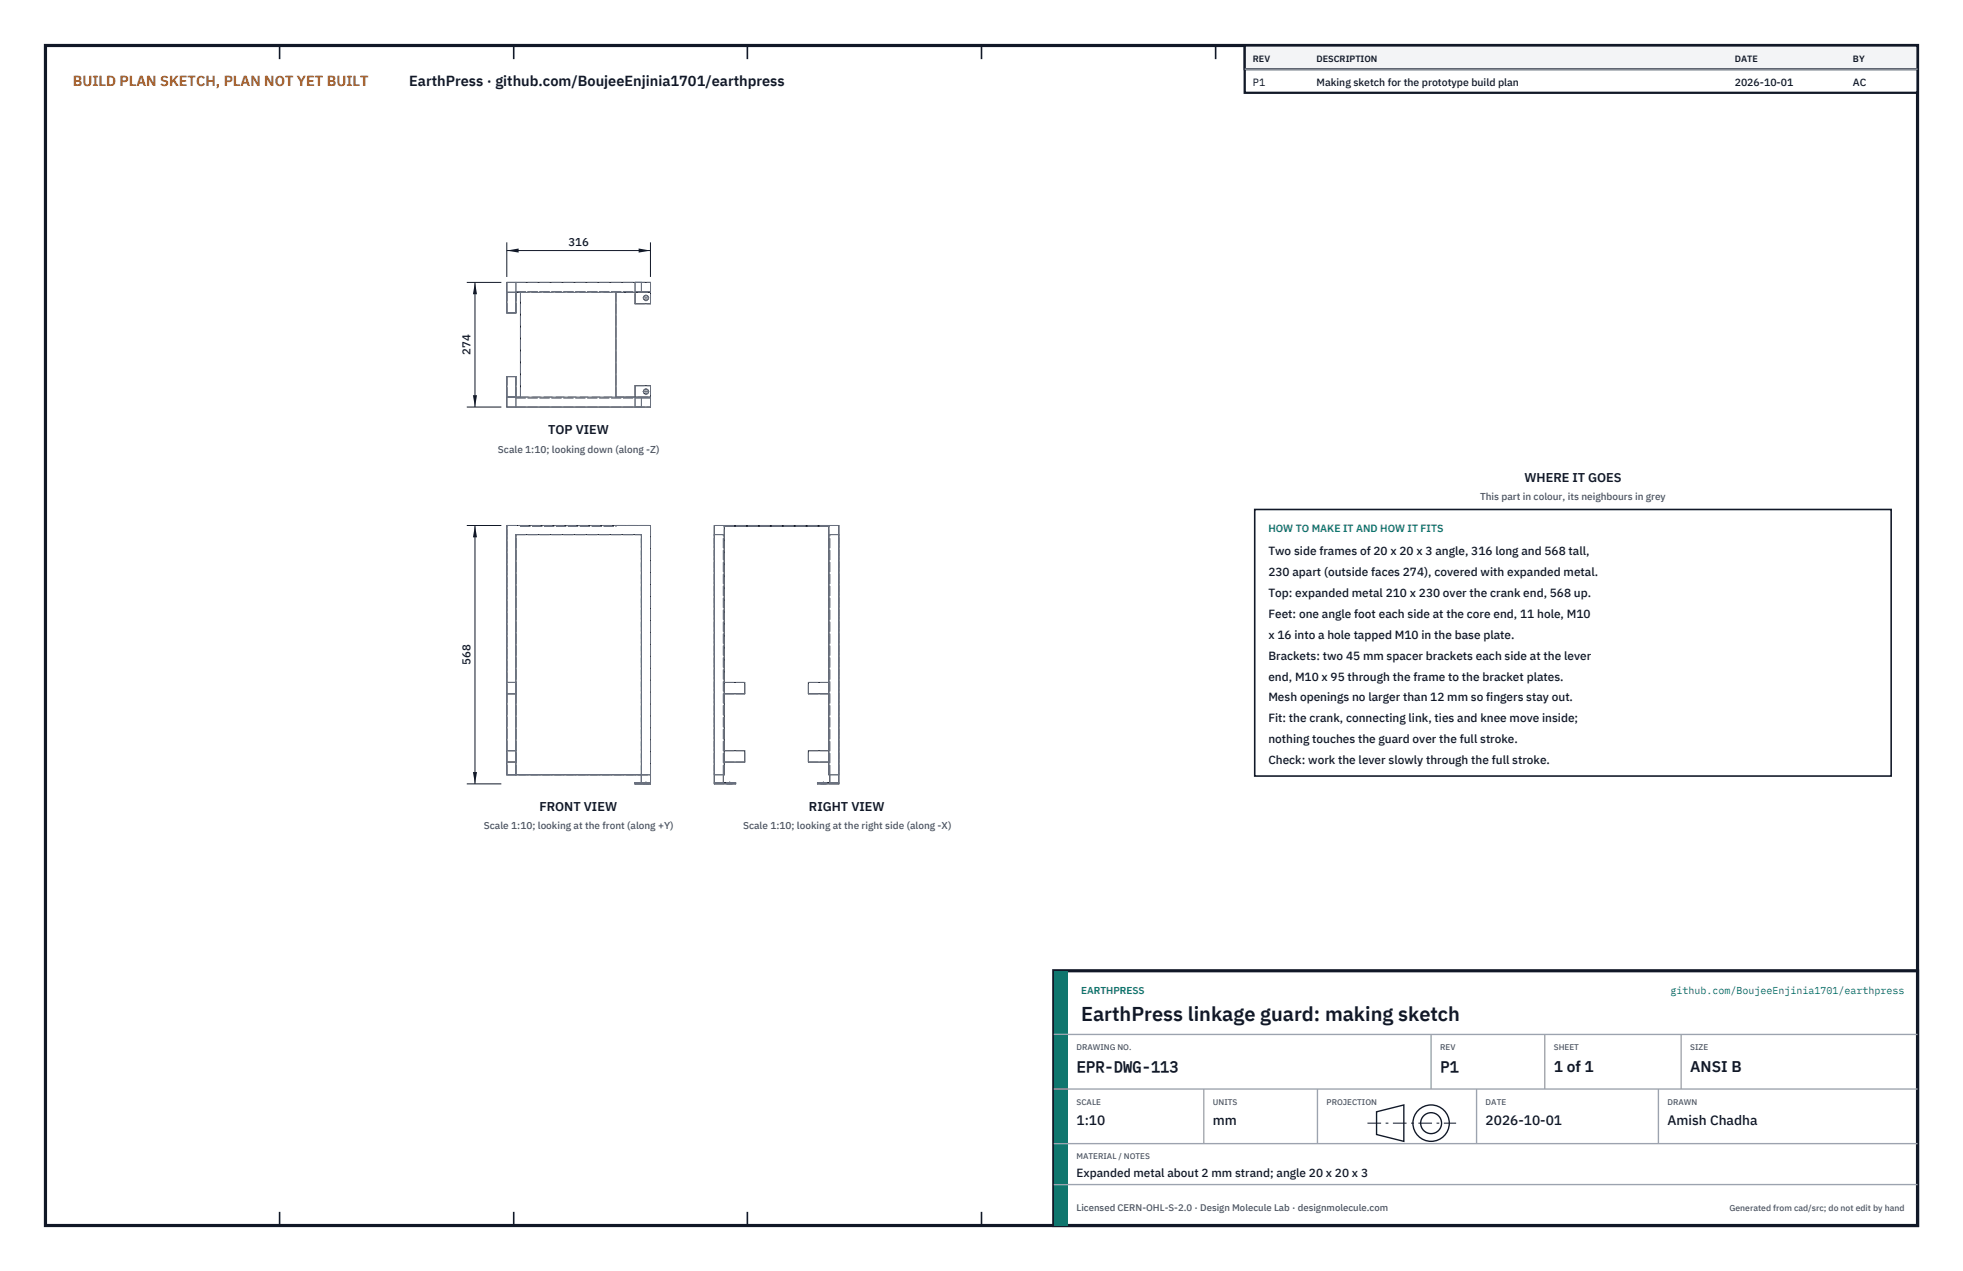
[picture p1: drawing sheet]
<svg xmlns="http://www.w3.org/2000/svg" width="432mm" height="279mm" viewBox="0 0 432 279" stroke-linecap="round" stroke-linejoin="round" font-family="sans-serif">
<defs><g id="words">
<text font-size="4.4" fill="#111827" x="237.8" y="224.4">EarthPress linkage guard: making sketch</text>
<g font-size="3.4" fill="#111827">
<text x="236.8" y="235.6">EPR-DWG-113</text>
<text x="316.8" y="235.6">P1</text>
<text x="341.8" y="235.6">1 of 1</text>
<text x="371.8" y="235.6">ANSI B</text>
</g>
<text font-size="3.2" fill="#b45309" x="16" y="19">BUILD PLAN SKETCH, PLAN NOT YET BUILT</text>
<text font-size="3.2" fill="#111827" x="90" y="19">EarthPress · github.com/BoujeeEnjinia1701/earthpress</text>
<g font-size="3" fill="#111827">
<text x="236.8" y="247.2">1:10</text>
<text x="266.8" y="247.2">mm</text>
<text x="326.8" y="247.2">2026-10-01</text>
<text x="366.8" y="247.2">Amish Chadha</text>
</g>
<g font-size="2.8" fill="#111827">
<text x="120.6" y="95.5">TOP VIEW</text>
<text x="335.3" y="106">WHERE IT GOES</text>
<text x="118.7" y="178.3">FRONT VIEW</text>
<text x="177.9" y="178.3">RIGHT VIEW</text>
</g>
<g font-size="2.6" fill="#111827">
<text x="279" y="122">Two side frames of 20 x 20 x 3 angle, 316 long and 568 tall,</text>
<text x="279" y="126.6">230 apart (outside faces 274), covered with expanded metal.</text>
<text x="279" y="131.2">Top: expanded metal 210 x 230 over the crank end, 568 up.</text>
<text x="279" y="135.8">Feet: one angle foot each side at the core end, 11 hole, M10</text>
<text x="279" y="140.4">x 16 into a hole tapped M10 in the base plate.</text>
<text x="279" y="145">Brackets: two 45 mm spacer brackets each side at the lever</text>
<text x="279" y="149.6">end, M10 x 95 through the frame to the bracket plates.</text>
<text x="279" y="154.2">Mesh openings no larger than 12 mm so fingers stay out.</text>
<text x="279" y="158.8">Fit: the crank, connecting link, ties and knee move inside;</text>
<text x="279" y="163.4">nothing touches the guard over the full stroke.</text>
<text x="279" y="168">Check: work the lever slowly through the full stroke.</text>
<text x="236.8" y="258.8">Expanded metal about 2 mm strand; angle 20 x 20 x 3</text>
</g>
<g font-size="2.5" fill="#111827">
<text x="125.1" y="54.1">316</text>
<text x="103.5" y="78.1" transform="rotate(-90 103.5 78.1)">274</text>
<text x="103.5" y="146.2" transform="rotate(-90 103.5 146.2)">568</text>
</g>
<g font-size="2.3" fill="#111827">
<text x="275.6" y="18.8">P1</text>
<text x="289.6" y="18.8">Making sketch for the prototype build plan</text>
<text x="381.6" y="18.8">2026-10-01</text>
<text x="407.6" y="18.8">AC</text>
</g>
<text font-size="2.3" fill="#0f766e" x="279" y="117">HOW TO MAKE IT AND HOW IT FITS</text>
<g font-size="2.2" fill="#4b5563">
<text x="109.5" y="99.5">Scale 1:10; looking down (along -Z)</text>
<text x="325.6" y="110">This part in colour, its neighbours in grey</text>
<text x="106.4" y="182.3">Scale 1:10; looking at the front (along +Y)</text>
<text x="163.5" y="182.3">Scale 1:10; looking at the right side (along -X)</text>
</g>
<g font-size="2.2" fill="#0f766e">
<text x="237.8" y="218.4">EARTHPRESS</text>
<text x="367.5" y="218.4">github.com/BoujeeEnjinia1701/earthpress</text>
</g>
<text font-size="2.1" fill="#4b5563" x="236.8" y="266.2">Licensed CERN-OHL-S-2.0 · Design Molecule Lab · designmolecule.com</text>
<g font-size="2" fill="#111827">
<text x="275.6" y="13.6">REV</text>
<text x="289.6" y="13.6">DESCRIPTION</text>
<text x="381.6" y="13.6">DATE</text>
<text x="407.6" y="13.6">BY</text>
</g>
<text font-size="1.9" fill="#4b5563" x="380.4" y="266.2">Generated from cad/src; do not edit by hand</text>
<g font-size="1.8" fill="#4b5563">
<text x="236.8" y="230.8">DRAWING NO.</text>
<text x="316.8" y="230.8">REV</text>
<text x="341.8" y="230.8">SHEET</text>
<text x="371.8" y="230.8">SIZE</text>
<text x="236.8" y="242.8">SCALE</text>
<text x="266.8" y="242.8">UNITS</text>
<text x="291.8" y="242.8">PROJECTION</text>
<text x="326.8" y="242.8">DATE</text>
<text x="366.8" y="242.8">DRAWN</text>
<text x="236.8" y="254.8">MATERIAL / NOTES</text>
</g>
</g></defs>
<path d="M10 10h411.8v259.4h-411.8z" fill="none" stroke="#111827" stroke-width=".7" stroke-linecap="butt"/>
<g fill="none" stroke="#111827" stroke-width=".35">
<path d="M61.5 10v3M113 10v3M164.4 10v3M215.9 10v3M267.4 10v3M318.9 10v3M370.3 10v3M61.5 266.4v3M113 266.4v3M164.4 266.4v3M215.9 266.4v3M267.4 266.4v3"/>
<path d="M318.9 266.4v3M370.3 266.4v3"/>
</g>
<g fill="none" stroke="#111727" stroke-width=".22">
<path d="M111.5 64.3h3v23h-3M113.5 64.3v4.5h-2v-6.7h31.6v4.7h-3.4v-2.5M143.1 64.3h-7.6v23h7.6M113.5 87.3v-4.5h-2v6.7h31.6v-4.7h-3.4v2.5M159.3 115.5v54.8h-.2v1.7h2.7v.3h-4.7v-56.8h27.4v56.8h-4.7v-.3h2.7v-1.7h-.2v-54.8M159.3 115.7h23M159.3 150h4.5v2.5h-4.5M182.3 150h-4.5v2.5h4.5M113.5 170.3v-52.8h27.6v54.5h-1.4v.3h3.4v-56.8h-31.6v54.8h29.6M159.3 165h4.5v2.5h-4.5M182.3 165h-4.5v2.5h4.5"/>
<circle cx="142.1" cy="65.5" r=".55"/>
<circle cx="142.1" cy="86.1" r=".55"/>
</g>
<g fill="none" stroke="#6a7180" stroke-width=".22" stroke-dasharray="2.1 .5">
<path d="M111.5 62.1v2.2M111.5 68.8v-4.5M111.5 64.3h2M111.5 64.3h31.6M111.5 62.1h2M111.5 68.8h2M113.5 64.1h27.6M113.5 64.1v-2M113.5 62.1h27.6M113.5 68.8v-4.5M114.5 64.3h21M139.7 62.1h3.4"/>
<path d="M139.7 62.1h1.4M139.7 66.8v-4.7M139.7 66.8h3.4M139.7 64.3v-2.2M141.1 64.1h2M141.1 64.1v-2M143.1 64.3v-.2M143.1 66.8v-4.7M111.5 87.3h2M111.5 87.3h31.6M111.5 87.3v2.2M111.5 87.3v-4.5"/>
<path d="M111.5 89.5h2M111.5 82.8h2M113.5 89.5h27.6M113.5 87.3v-4.5M113.5 89.5v-2M113.5 87.5h27.6M114.5 87.3v-23M114.5 87.3h21M135.5 87.3v-23M139.7 89.5h3.4M139.7 89.5h1.4M139.7 89.5v-4.7"/>
<path d="M139.7 84.8h3.4M139.7 89.5v-2.2M141.1 87.5h2M141.1 89.5v-2M143.1 89.5v-4.7M143.1 87.5v-.2M111.5 115.5v54.8M111.5 115.5h3M111.5 115.5h31.6M113.5 117.5h27.6M114.5 115.7h21M114.5 115.7v-.2"/>
<path d="M135.5 115.7v-.2M135.5 115.5h7.6M143.1 115.5v56.8M157.1 115.5h2.2M157.1 117.5h2M159.3 115.5h23M159.3 115.7v-.2M159.3 115.7h23M182.3 115.5h2.2M182.3 115.7v-.2M182.5 117.5h2M184.5 115.5v54.8"/>
<path d="M111.5 150v-34.5M111.5 152.5v-2.5M111.5 150h2M111.5 152.5h2M113.5 152.5v-2.5M159.3 150v-34.5M159.3 152.5v-2.5M159.3 152.5h4.5M159.3 150h4.5M163.8 152.5v-2.5M177.8 150h4.5M177.8 152.5v-2.5"/>
<path d="M177.8 152.5h4.5M182.3 150v-34.5M182.3 152.5v-2.5M111.5 170.3v-2.8M111.5 165v-12.5M111.5 167.5v-2.5M111.5 165h2M111.5 167.5h2M111.5 170.3h31.6M111.5 170.3h2M113.5 167.5v-2.5M113.5 170.3h27.6"/>
<path d="M113.5 170.3v-52.8M139.7 172.3h3.4M139.7 172.3v-.3M139.7 172h1.4M139.7 172h3.4M141.1 170.3h2M141.1 172v-54.5M141.1 172h2M141.1 170.3v-52.8M141.1 172v-1.7M141.5 172.3h1.1M141.5 172h1.1"/>
<path d="M141.5 172.3v-.3M142.6 172.3h-1.1M142.6 172h-1.1M142.6 172.3v-.3M143.1 170.3v-54.8M143.1 172v-1.7M143.1 172.3v-.3M143.1 170.3v1.7M157.1 170.3v-54.8M157.1 172.3v-.3M157.1 172v-54.5M157.1 170.3v-52.8"/>
<path d="M157.1 170.3h2M157.1 172.3h4.7M157.1 172h4.7M157.1 172h2M159.1 172v-1.7M159.1 170.3v-52.8M159.3 165v-12.5M159.3 167.5v-2.5M159.3 170.3v-2.8M159.3 170.3h-2.2M159.3 167.5h4.5M159.3 165h4.5"/>
<path d="M160 172.3h.5M160 172h.5M160 172.3v-.3M160.5 172.3h.6M160.5 172h.6M161.1 172.3h-1.1M161.1 172h-1.1M161.1 172.3v-.3M161.8 172.3v-.3M163.8 167.5v-2.5M177.8 165h4.5M177.8 167.5v-2.5"/>
<path d="M177.8 167.5h4.5M179.8 172.3h4.7M179.8 172.3v-.3M179.8 172h4.7M180.6 172.3h.5M180.6 172h.5M180.6 172.3v-.3M181.1 172.3h.6M181.1 172h.6M181.7 172.3h-1.1M181.7 172h-1.1M181.7 172.3v-.3"/>
<path d="M182.3 170.3v-2.8M182.3 165v-12.5M182.3 167.5v-2.5M182.5 170.3h2M182.5 172v-1.7M182.5 170.3v-52.8M182.5 172h2M184.5 170.3h-2.2M184.5 172.3v-.3M184.5 172v-54.5M184.5 170.3v-52.8"/>
<circle cx="142.1" cy="65.5" r=".55"/>
<circle cx="142.1" cy="86.1" r=".55"/>
</g>
<path d="M141.4 65.5h1.4M142.1 66.2v-1.4M141.4 86.1h1.4M142.1 86.8v-1.4M142.1 172.3v-.5M160.5 172.3v-.5M181.1 172.3v-.5" fill="none" stroke="#6a7180" stroke-width=".22" stroke-dasharray="4.2 .5 0 .5"/>
<path d="M111.5 53.3v7.6M111.5 55.1h31.6M143.1 53.3v7.6" fill="none" stroke="#111827" stroke-width=".22"/>
<path d="M111.5 55.1l2.6-.5v.9zM140.5 54.6v.9l2.6-.4z" fill="#111827"/>
<path d="M102.7 62.1h7.6M104.5 62.1v27.4M102.7 89.5h7.6" fill="none" stroke="#111827" stroke-width=".22"/>
<path d="M104.5 62.1l-.5 2.6h.9zM104 86.9h.9l-.4 2.6z" fill="#111827"/>
<path d="M102.7 115.5h7.6M104.5 115.5v56.8M102.7 172.3h7.6" fill="none" stroke="#111827" stroke-width=".22"/>
<path d="M104.5 115.5l-.5 2.6h.9zM104 169.7h.9l-.4 2.6z" fill="#111827"/>
<path d="M276 112h140v58.6h-140z" fill="#fff" stroke="#111827" stroke-width=".35"/>
<path d="M273.8 10h148v10.4h-148z" fill="#fff" stroke="#111827" stroke-width=".5"/>
<path d="M273.8 10h148v5.2h-148z" fill="#f3f4f6" stroke="#111827" stroke-width=".5"/>
<path d="M273.8 15.2h148" fill="none" stroke="#9ca3af" stroke-width=".3"/>
<path d="M231.8 213.4h190v56h-190z" fill="#fff" stroke="#111827" stroke-width=".7" stroke-linecap="butt"/>
<path d="M231.8 213.4h3v56h-3z" fill="#0f766e"/>
<path d="M231.8 227.4h190M231.8 239.4h190M264.8 239.4v12M289.8 239.4v12M314.8 227.4v12M324.8 239.4v12M339.8 227.4v12M364.8 239.4v12M369.8 227.4v12M231.8 251.4h190M231.8 260.4h190" fill="none" stroke="#9ca3af" stroke-width=".3"/>
<g fill="none" stroke="#111827" stroke-width=".3">
<path d="M302.8 244.4l6-1.5v8l-6-1.5z"/>
<circle cx="314.8" cy="246.9" r="4"/>
<circle cx="314.8" cy="246.9" r="2.3"/>
</g>
<path d="M300.8 246.9h19.5" fill="none" stroke="#111827" stroke-width=".22" stroke-dasharray="3 1 .6 1" stroke-linecap="butt"/>
<use href="#words"/>
</svg>
